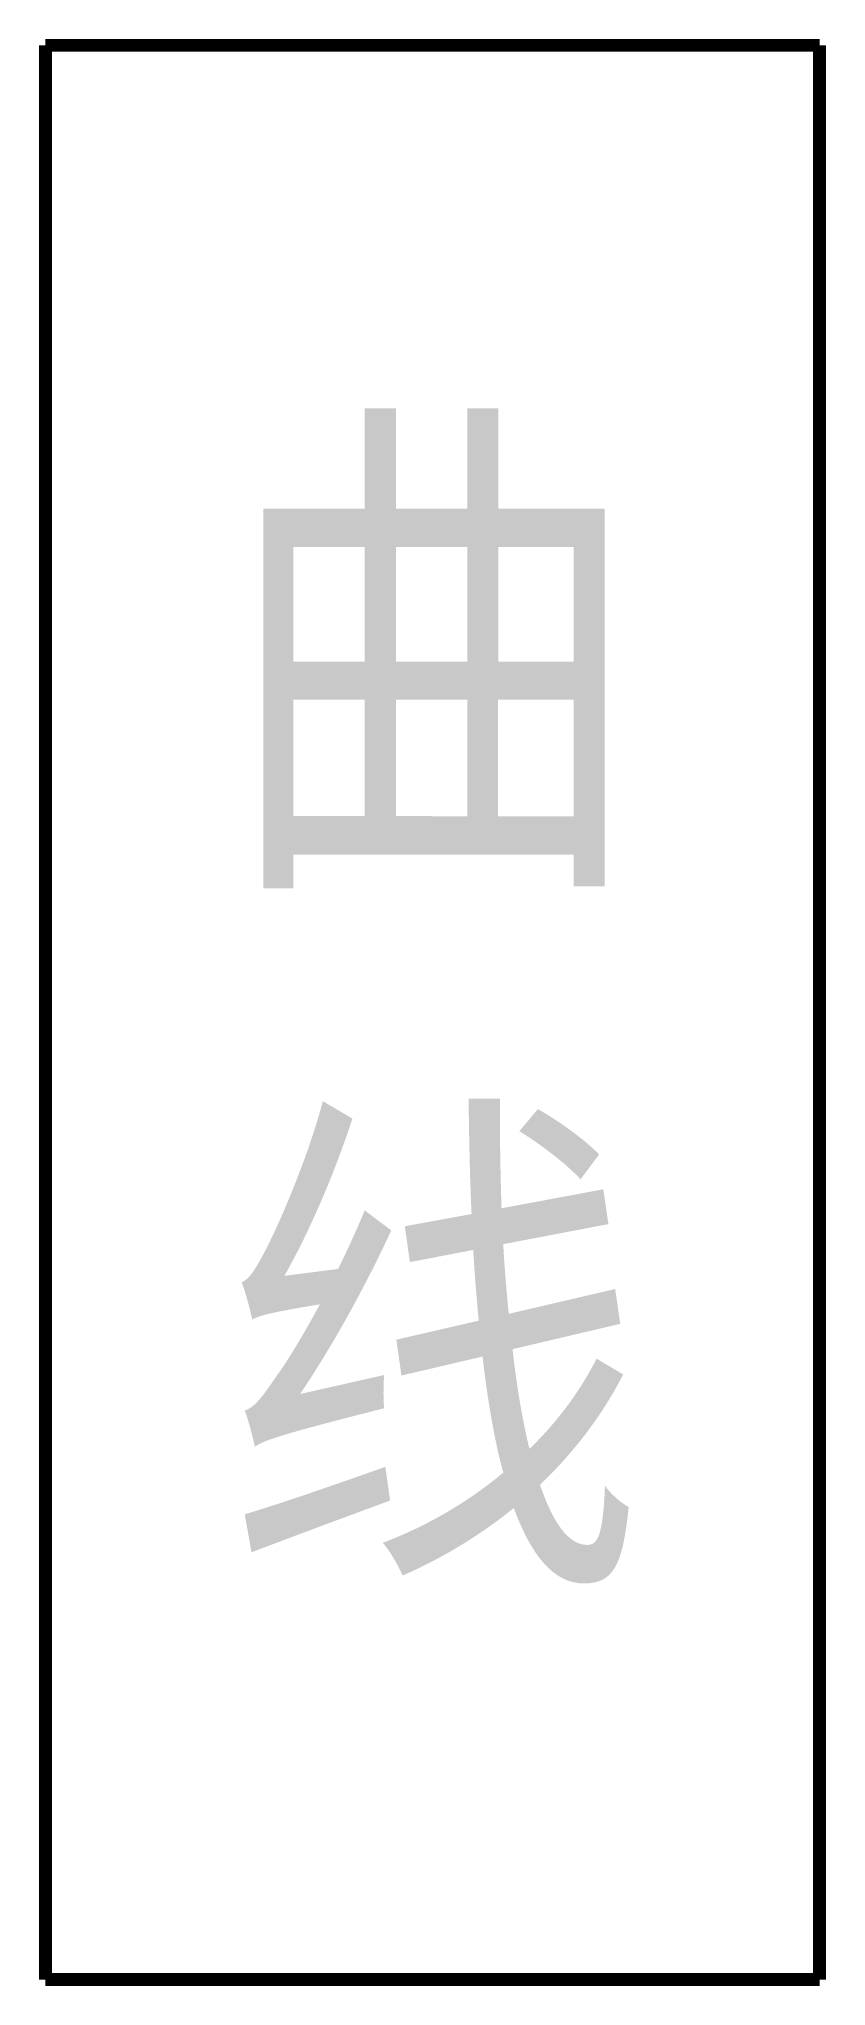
# Model space of a CAD drawing. Header units: inches. Extents: x 0 to 6.1, y 0 to 15.1.
import ezdxf

# ---------------------------------------------------------------- set-up
doc = ezdxf.new("R2010")
doc.units = ezdxf.units.IN
doc.header["$MEASUREMENT"] = 0
doc.layers.add('FB KP', color=4, linetype='Continuous')
doc.styles.add('HZ', font='SimSun.ttf', dxfattribs={"width": 0.8, "height": 3})

msp = doc.modelspace()

# ---------------------------------------------------------------- linework, layer by layer
at = {"color": 7, "const_width": 0.1}
for points in [[(0.046, 0.003), (0.046, 15.003)], [(6.046, 0.003), (6.046, 15.003)]]:
    msp.add_lwpolyline(points, dxfattribs=at)
for points in [[(0.046, 15.003, 0.1, 0.1, 0), (6.046, 15.003, 0, 0, 0)], [(0.046, 0.003, 0.1, 0.1, 0), (6.046, 0.003, 0, 0, 0)]]:
    msp.add_lwpolyline(points, format="xyseb")

# ---------------------------------------------------------------- texts
at = {"layer": 'FB KP', "color": 7, "style": 'HZ', "width": 0.8}
for s, p in [('曲', (1.414, 8.792)), ('线', (1.414, 3.39))]:
    msp.add_text(s, height=3, rotation=359.999, dxfattribs=at).set_placement(p)

doc.saveas('drawing.dxf')
